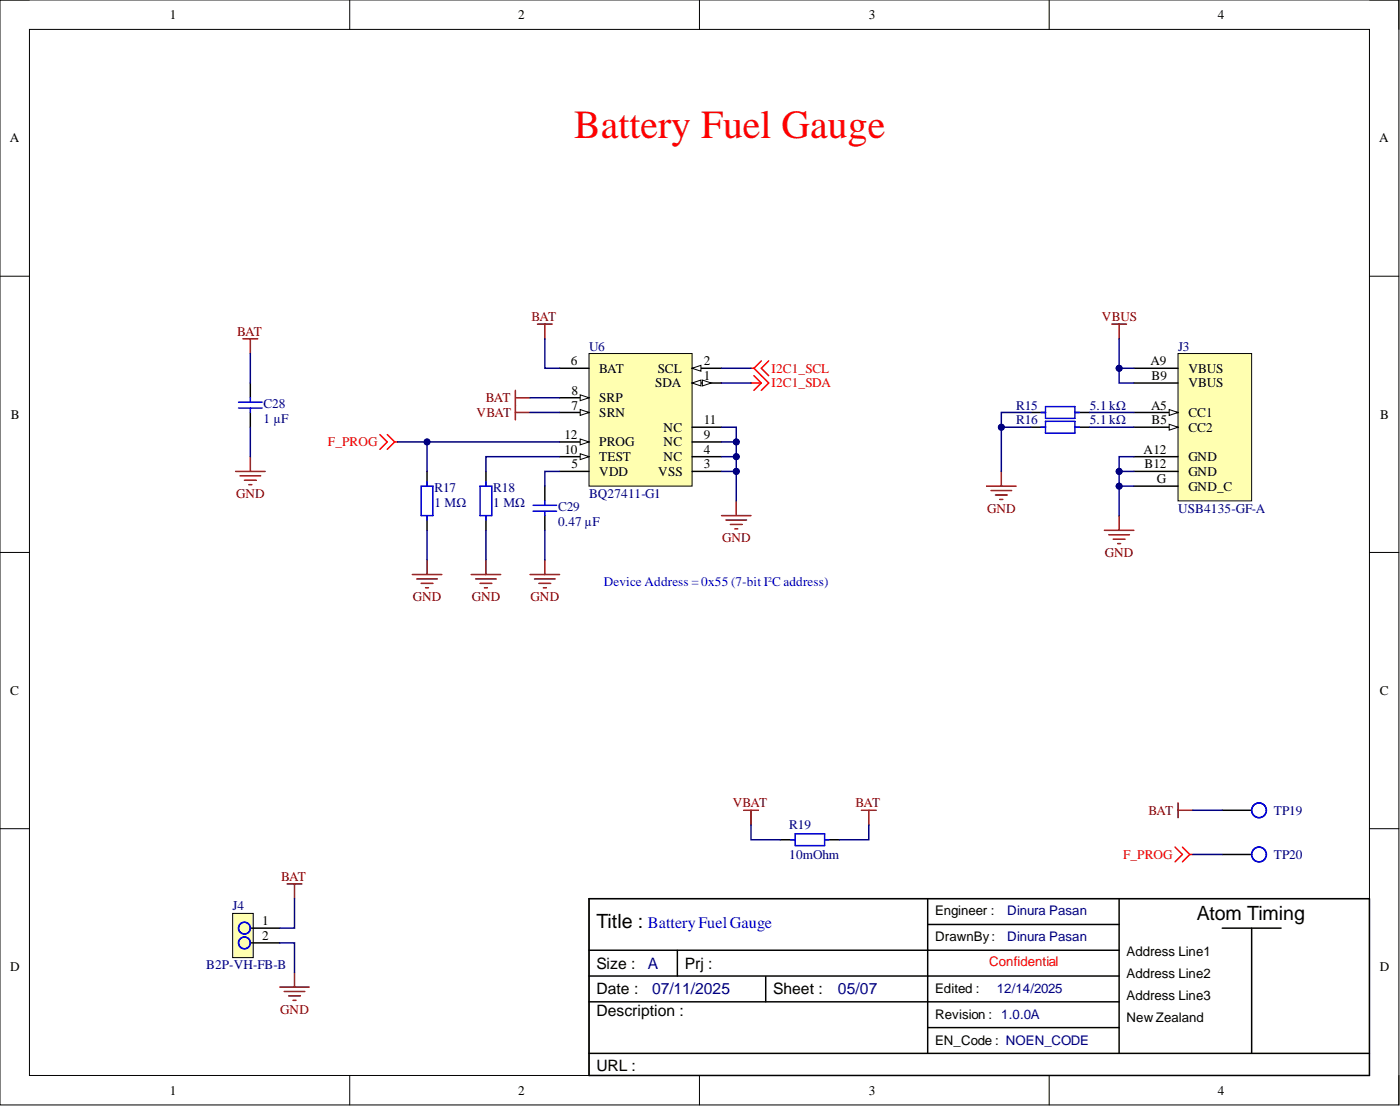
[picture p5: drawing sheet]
<svg xmlns="http://www.w3.org/2000/svg" width="241mm" height="190mm" viewBox="0 0 241 190" stroke-linecap="round" stroke-linejoin="round" font-family="sans-serif">
<defs><g id="words">
<text font-size="6.9" fill="#f00" x="99" y="23.8">Battery Fuel Gauge</text>
<g font-size="3.4">
<text x="102.8" y="159.9">Title :</text>
<text x="206.3" y="158.5">Atom Timing</text>
</g>
<text font-size="2.8" fill="#00f" x="111.7" y="159.8">BatteryFuelGauge</text>
<g font-size="2.7">
<text x="102.8" y="166.9">Size :</text>
<text x="118" y="166.9">Prj :</text>
<text x="102.8" y="171.2">Date :</text>
<text x="133.2" y="171.2">Sheet :</text>
<text x="102.8" y="175">Description :</text>
<text x="102.8" y="184.4">URL :</text>
</g>
<g font-size="2.7" fill="#000080">
<text x="111.7" y="166.9">A</text>
<text x="112.4" y="171.2">07/11/2025</text>
<text x="144.4" y="171.2">05/07</text>
</g>
<g font-size="2.3">
<text x="29.3" y="3.3">1</text>
<text x="89.3" y="3.3">2</text>
<text x="149.7" y="3.3">3</text>
<text x="209.9" y="3.3">4</text>
<text x="1.7" y="24.5">A</text>
<text x="237.7" y="24.5">A</text>
<text x="98.4" y="62.9">6</text>
<text x="103.3" y="64.2">BAT</text>
<text x="113.4" y="64.2">SCL</text>
<text x="121.3" y="65.5">1</text>
<text x="121.3" y="62.9">2</text>
<text x="198.3" y="62.9">A9</text>
<text x="198.5" y="65.5">B9</text>
<text x="204.8" y="64.2">VBUS</text>
<text x="98.5" y="70.5">7</text>
<text x="98.5" y="68">8</text>
<text x="103.3" y="71.8">SRN</text>
<text x="103.3" y="69.3">SRP</text>
<text x="112.9" y="66.7">SDA</text>
<text x="198.4" y="70.5">A5</text>
<text x="204.8" y="71.8">CC1</text>
<text x="204.8" y="66.7">VBUS</text>
<text x="1.9" y="72.1">B</text>
<text x="97.3" y="75.6">12</text>
<text x="103.3" y="76.9">PROG</text>
<text x="114.4" y="76.9">NC</text>
<text x="114.4" y="74.3">NC</text>
<text x="121.3" y="75.6">9</text>
<text x="121.3" y="73.1">11</text>
<text x="198.5" y="73.1">B5</text>
<text x="204.8" y="74.3">CC2</text>
<text x="237.9" y="72.1">B</text>
<text x="97.3" y="78.2">10</text>
<text x="98.5" y="80.7">5</text>
<text x="103.3" y="82">VDD</text>
<text x="103.3" y="79.4">TEST</text>
<text x="113.4" y="82">VSS</text>
<text x="114.4" y="79.4">NC</text>
<text x="121.3" y="80.7">3</text>
<text x="121.3" y="78.2">4</text>
<text x="197.1" y="78.2">A12</text>
<text x="197.3" y="80.7">B12</text>
<text x="199.4" y="83.2">G</text>
<text x="204.8" y="79.4">GND</text>
<text x="204.8" y="82">GND</text>
<text x="204.8" y="84.5">GND_C</text>
<text x="1.8" y="119.7">C</text>
<text x="237.8" y="119.7">C</text>
<text x="45.2" y="161.9">2</text>
<text x="45.2" y="159.4">1</text>
<text x="161.2" y="157.6">Engineer :</text>
<text x="1.8" y="167.3">D</text>
<text x="161.2" y="162.2">DrawnBy:</text>
<text x="194.2" y="164.7">Address Line1</text>
<text x="237.8" y="167.3">D</text>
<text x="161.2" y="171">Edited :</text>
<text x="194.2" y="168.5">Address Line2</text>
<text x="194.2" y="172.3">Address Line3</text>
<text x="161.2" y="175.6">Revision : 1.0.0A</text>
<text x="161.2" y="179.9">EN_Code : NOEN_CODE</text>
<text x="194.2" y="176.1">New Zealand</text>
<text x="29.3" y="188.5">1</text>
<text x="89.3" y="188.5">2</text>
<text x="149.7" y="188.5">3</text>
<text x="209.9" y="188.5">4</text>
</g>
<g font-size="2.3" fill="#800000">
<text x="40.9" y="57.9">BAT</text>
<text x="91.6" y="55.3">BAT</text>
<text x="189.9" y="55.3">VBUS</text>
<text x="82.1" y="71.8">VBAT</text>
<text x="83.8" y="69.3">BAT</text>
<text x="40.7" y="85.8">GND</text>
<text x="170.1" y="88.3">GND</text>
<text x="124.4" y="93.4">GND</text>
<text x="190.4" y="95.9">GND</text>
<text x="71.1" y="103.5">GND</text>
<text x="81.3" y="103.5">GND</text>
<text x="91.5" y="103.5">GND</text>
<text x="126.3" y="139.1">VBAT</text>
<text x="147.5" y="139.1">BAT</text>
<text x="198" y="140.3">BAT</text>
<text x="48.5" y="151.7">BAT</text>
<text x="48.3" y="174.6">GND</text>
</g>
<g font-size="2.3" fill="#000080">
<text x="101.5" y="60.4">U6</text>
<text x="203" y="60.4">J3</text>
<text x="45.4" y="70.3">C28</text>
<text x="175.1" y="70.5">R15</text>
<text x="187.8" y="70.5">5.1 kΩ</text>
<text x="45.4" y="72.8">1 µF</text>
<text x="175.1" y="73.1">R16</text>
<text x="187.8" y="73.1">5.1 kΩ</text>
<text x="74.9" y="84.7">R17</text>
<text x="74.9" y="87.3">1 MΩ</text>
<text x="85" y="84.7">R18</text>
<text x="85" y="87.3">1 MΩ</text>
<text x="96.2" y="88">C29</text>
<text x="101.5" y="85.8">BQ27411-G1</text>
<text x="203" y="88.3">USB4135-GF-A</text>
<text x="96.2" y="90.6">0.47 µF</text>
<text x="136" y="142.9">R19</text>
<text x="219.5" y="140.3">TP19</text>
<text x="136" y="147.9">10mOhm</text>
<text x="219.5" y="147.9">TP20</text>
<text x="40.1" y="156.8">J4</text>
<text x="173.6" y="157.6">Dinura Pasan</text>
<text x="35.5" y="167">B2P-VH-FB-B</text>
<text x="173.6" y="162.2">Dinura Pasan</text>
<text x="171.8" y="171">12/14/2025</text>
</g>
<g font-size="2.3" fill="#f00">
<text x="133" y="64.2">I2C1_SCL</text>
<text x="133" y="66.7">I2C1_SDA</text>
<text x="56.5" y="76.9">F_PROG</text>
<text x="193.6" y="147.9">F_PROG</text>
<text x="170.5" y="166.5">Confidential</text>
</g>
<text font-size="2.3" fill="#00f" x="104.1" y="101">Device Address = 0x55 (7-bit I²C address)</text>
</g></defs>
<g fill="none" stroke="#000" stroke-width=".17">
<path d="M0 0h241.1v190.3h-241.1zM0 0h5.1M60.3 0v5.1M120.6 0v5.1M180.8 0v5.1M236 0h5.1v5.1M5.1 5.1h230.9v180.1h-230.9zM0 47.6h5.1M236 47.6h5.1M0 95.2h5.1M236 95.2h5.1M0 142.7h5.1"/>
<path d="M236 142.7h5.1M60.3 185.2v5.1M120.6 185.2v5.1M180.8 185.2v5.1M241.1 185.2v5.1"/>
</g>
<path d="M101.5 154.8h134.5v30.4h-134.5z" fill-rule="evenodd" fill="#fff"/>
<path d="M101.5 154.8h134.5v30.4h-134.5z" fill="none" stroke="#000" stroke-width=".17"/>
<g fill="none" stroke="#000" stroke-width=".25">
<path d="M43.1 66v2.5M43.1 71v2.6M93.9 83.7v2.6M93.9 88.8v2.5M101.5 154.8h134.5v30.4h-134.5zM134.5 144.6h2.6M142.1 144.6h2.6M159.9 159.2h33M159.9 154.8v26.6M192.9 154.8v26.6M210.7 159.9h10.1M215.7 159.9v21.5"/>
<path d="M101.5 163.7h91.4M101.5 168.1h91.4M101.5 172.6h91.4M116.7 163.7v4.4M132 168.2v4.4M159.9 177h33M101.5 181.4h134.5"/>
</g>
<path d="M41.1 69.3h4.1M41.1 70.3h4.1M43.1 68.5v.8M43.1 70.3v.7M91.9 87h4M91.9 88h4M93.9 86.3v.7M93.9 88v.8M136.3 144.6h.8M137.1 143.6h5v2.1h-5zM142.1 144.6h.8" fill="none" stroke="#00f" stroke-width=".25"/>
<path d="M128.2 139.6h2.5M129.4 139.6v2.5M148.5 139.6h2.5M149.7 139.6v2.5" fill="none" stroke="#800000" stroke-width=".25"/>
<path d="M40.1 157.3h3.6v7.6h-3.6z" fill-rule="evenodd" fill="#ffffb0"/>
<path d="M40.1 157.3h3.6v7.6h-3.6z" fill="none" stroke="#000" stroke-width=".17"/>
<path d="M73.6 81.2v2.5M73.6 88.8v2.5M83.8 81.2v2.5M83.8 88.8v2.5M43.1 159.9h5.1M43.1 162.4h5.1" fill="none" stroke="#000" stroke-width=".25"/>
<g fill="none" stroke="#00f" stroke-width=".25">
<path d="M72.6 83.7h2v5.1h-2zM73.6 83v.7M73.6 88.8v.8M82.7 83.7h2.1v5.1h-2.1zM83.8 83v.7M83.8 88.8v.8"/>
<circle cx="42.1" cy="159.9" r="1.02"/>
<circle cx="42.1" cy="162.4" r="1.02"/>
</g>
<g fill="none" stroke="#800000" stroke-width=".25">
<path d="M41.9 58.4h2.5M43.1 58.4v2.5M92.6 55.8h2.6M93.9 55.8v2.6M43.1 78.7v2.5M88.8 67.2v5.1M88.8 71h2.6M88.8 68.5h2.6M40.6 81.2h5.1M41.4 82h3.5M42.1 82.7h2.1M42.9 83.5h.5"/>
<path d="M71.1 99h5M71.8 99.7h3.6M73.6 96.4v2.6M81.2 99h5.1M82 99.7h3.5M83.8 96.4v2.6M124.4 88.8h5M125.1 89.6h3.6M125.9 90.3h2M126.6 91.1h.6M126.9 86.3v2.5M72.6 100.5h2"/>
<path d="M73.3 101.2h.6M82.7 100.5h2.1M83.5 101.2h.5M49.5 152.3h2.5M50.8 152.3v2.5M48.2 170h5.1M49 170.8h3.5M49.7 171.5h2.1M50.5 172.3h.5M50.8 167.5v2.5"/>
</g>
<path d="M65.5 74.9l1.2 1.2-1.2 1.3M66.7 74.9l1.3 1.2M68 76.1l-1.3 1.3M68 76.1h.5M129.4 66h1.8M129.4 63.4h.5M129.9 64.7l1.3 1.3M129.9 63.4l2.6 2.6-1.3 1.2M131.2 66l-1.3 1.2M131.2 62.2l-1.3 1.2M132.5 62.2l-1.3 1.2 1.3 1.3" fill="none" stroke="#f00" stroke-width=".25"/>
<path d="M101.5 60.9h17.8v22.8h-17.8z" fill-rule="evenodd" fill="#ffffb0"/>
<path d="M101.5 60.9h17.8v22.8h-17.8z" fill="none" stroke="#000" stroke-width=".17"/>
<path d="M119.3 66h5.1" fill="none" stroke="#000" stroke-width=".25"/>
<path d="M119.3 66l1.5-.5v1z" fill="#f8fcff"/>
<path d="M119.3 66l1.5-.5v1z" fill="none" stroke="#000" stroke-width=".17"/>
<path d="M121.1 65.5l1.5 .5-1.5 .5z" fill="#f8fcff"/>
<path d="M121.1 65.5l1.5 .5-1.5 .5z" fill="none" stroke="#000" stroke-width=".17"/>
<path d="M119.3 63.4h5.1" fill="none" stroke="#000" stroke-width=".25"/>
<path d="M119.3 63.4l1.5-.5v1z" fill="#f8fcff"/>
<path d="M119.3 63.4l1.5-.5v1z" fill="none" stroke="#000" stroke-width=".17"/>
<path d="M96.4 63.4h5.1M96.4 71h5.1M119.3 78.7h5.1M96.4 81.2h5.1M119.3 81.2h5.1" fill="none" stroke="#000" stroke-width=".25"/>
<path d="M100 70.5l1.5 .5-1.5 .6z" fill="#f8fcff"/>
<path d="M100 70.5l1.5 .5-1.5 .6z" fill="none" stroke="#000" stroke-width=".17"/>
<path d="M96.4 68.5h5.1" fill="none" stroke="#000" stroke-width=".25"/>
<path d="M100 68l1.5 .5-1.5 .5z" fill="#f8fcff"/>
<path d="M100 68l1.5 .5-1.5 .5z" fill="none" stroke="#000" stroke-width=".17"/>
<path d="M96.4 78.7h5.1M119.3 76.1h5.1" fill="none" stroke="#000" stroke-width=".25"/>
<path d="M100 78.2l1.5 .5-1.5 .5z" fill="#f8fcff"/>
<path d="M100 78.2l1.5 .5-1.5 .5z" fill="none" stroke="#000" stroke-width=".17"/>
<path d="M96.4 76.1h5.1M119.3 73.6h5.1" fill="none" stroke="#000" stroke-width=".25"/>
<path d="M100 75.6l1.5 .5-1.5 .5z" fill="#f8fcff"/>
<path d="M100 75.6l1.5 .5-1.5 .5z" fill="none" stroke="#000" stroke-width=".17"/>
<path d="M91.4 99h5M92.1 99.7h3.6M93.9 96.4v2.6M92.9 100.5h2M93.7 101.2h.5M203 138.3v2.5M203 139.6h2.6" fill="none" stroke="#800000" stroke-width=".25"/>
<path d="M210.7 139.6h5M210.7 147.2h5" fill="none" stroke="#000" stroke-width=".25"/>
<g fill="none" stroke="#00f" stroke-width=".25">
<circle cx="217" cy="139.6" r="1.27"/>
<circle cx="217" cy="147.2" r="1.27"/>
</g>
<path d="M202.5 145.9l1.3 1.3-1.3 1.2M203.8 145.9l1.3 1.3M205.1 147.2l-1.3 1.2M205.1 147.2h.5" fill="none" stroke="#f00" stroke-width=".25"/>
<path d="M203 60.9h12.7v25.4h-12.7z" fill-rule="evenodd" fill="#ffffb0"/>
<path d="M203 60.9h12.7v25.4h-12.7z" fill="none" stroke="#000" stroke-width=".17"/>
<path d="M195.4 71h7.6" fill="none" stroke="#000" stroke-width=".25"/>
<path d="M201.5 70.5l1.5 .5-1.5 .6z" fill="#f8fcff"/>
<path d="M201.5 70.5l1.5 .5-1.5 .6z" fill="none" stroke="#000" stroke-width=".17"/>
<path d="M195.4 63.4h7.6M195.4 78.7h7.6M195.4 66h7.6M195.4 73.6h7.6M195.4 81.2h7.6" fill="none" stroke="#000" stroke-width=".25"/>
<path d="M201.5 73.1l1.5 .5-1.5 .5z" fill="#f8fcff"/>
<path d="M201.5 73.1l1.5 .5-1.5 .5z" fill="none" stroke="#000" stroke-width=".17"/>
<path d="M177.7 71h2.5M177.7 73.6h2.5M185.3 71h2.5M185.3 73.6h2.5M195.4 83.7h7.6" fill="none" stroke="#000" stroke-width=".25"/>
<path d="M179.4 71h.8M179.4 73.6h.8M180.2 70h5.1v2.1h-5.1zM180.2 72.6h5.1v2h-5.1zM185.3 71h.7M185.3 73.6h.7" fill="none" stroke="#00f" stroke-width=".25"/>
<path d="M191.6 55.8h2.6M192.9 55.8v2.6M170 83.7h5.1M170.8 84.5h3.6M171.6 85.3h2M172.3 86h.5M172.6 81.2v2.5M190.4 91.3h5M191.1 92.1h3.6M191.9 92.9h2M192.6 93.6h.5M192.9 88.8v2.5" fill="none" stroke="#800000" stroke-width=".25"/>
<path d="M43.1 60.9v5.1M43.1 73.6v5.1M124.4 76.1h2.5M50.8 154.8v5.1h-2.6M129.4 142.1v2.5h5.1M149.7 142.1v2.5h-5M48.2 162.4h2.6v5.1" fill="none" stroke="#000080" stroke-width=".25"/>
<circle cx="126.9" cy="76.1" r=".51" fill="#000080"/>
<circle cx="126.9" cy="76.1" r=".51" fill="none" stroke="#000080" stroke-width=".17"/>
<path d="M124.4 78.7h2.5" fill="none" stroke="#000080" stroke-width=".25"/>
<circle cx="126.9" cy="78.7" r=".51" fill="#000080"/>
<circle cx="126.9" cy="78.7" r=".51" fill="none" stroke="#000080" stroke-width=".17"/>
<path d="M124.4 81.2h2.5" fill="none" stroke="#000080" stroke-width=".25"/>
<circle cx="126.9" cy="81.2" r=".51" fill="#000080"/>
<circle cx="126.9" cy="81.2" r=".51" fill="none" stroke="#000080" stroke-width=".17"/>
<path d="M93.9 58.4v5h2.5M73.6 76.1v5.1M91.4 68.5h5M91.4 71h5M96.4 78.7h-12.6v2.5M124.4 63.4h5M124.4 66h5M73.6 91.3v5.1M83.8 91.3v5.1M93.9 91.3v5.1M96.4 81.2h-2.5v2.5" fill="none" stroke="#000080" stroke-width=".25"/>
<circle cx="73.6" cy="76.1" r=".51" fill="#000080"/>
<circle cx="73.6" cy="76.1" r=".51" fill="none" stroke="#000080" stroke-width=".17"/>
<path d="M68.5 76.1h27.9M205.6 139.6h5.1M205.6 147.2h5.1" fill="none" stroke="#000080" stroke-width=".25"/>
<circle cx="73.6" cy="76.1" r=".51" fill="#000080"/>
<circle cx="73.6" cy="76.1" r=".51" fill="none" stroke="#000080" stroke-width=".17"/>
<path d="M124.4 73.6h2.5v12.7" fill="none" stroke="#000080" stroke-width=".25"/>
<circle cx="126.9" cy="81.2" r=".51" fill="#000080"/>
<circle cx="126.9" cy="81.2" r=".51" fill="none" stroke="#000080" stroke-width=".17"/>
<circle cx="126.9" cy="78.7" r=".51" fill="#000080"/>
<circle cx="126.9" cy="78.7" r=".51" fill="none" stroke="#000080" stroke-width=".17"/>
<circle cx="126.9" cy="76.1" r=".51" fill="#000080"/>
<circle cx="126.9" cy="76.1" r=".51" fill="none" stroke="#000080" stroke-width=".17"/>
<path d="M195.4 78.7h-2.5v10.1" fill="none" stroke="#000080" stroke-width=".25"/>
<circle cx="192.9" cy="81.2" r=".51" fill="#000080"/>
<circle cx="192.9" cy="81.2" r=".51" fill="none" stroke="#000080" stroke-width=".17"/>
<circle cx="192.9" cy="83.7" r=".51" fill="#000080"/>
<circle cx="192.9" cy="83.7" r=".51" fill="none" stroke="#000080" stroke-width=".17"/>
<path d="M192.9 83.7h2.5" fill="none" stroke="#000080" stroke-width=".25"/>
<circle cx="192.9" cy="83.7" r=".51" fill="#000080"/>
<circle cx="192.9" cy="83.7" r=".51" fill="none" stroke="#000080" stroke-width=".17"/>
<path d="M192.9 81.2h2.5" fill="none" stroke="#000080" stroke-width=".25"/>
<circle cx="192.9" cy="81.2" r=".51" fill="#000080"/>
<circle cx="192.9" cy="81.2" r=".51" fill="none" stroke="#000080" stroke-width=".17"/>
<path d="M172.6 73.6v7.6M187.8 71h7.6M187.8 73.6h7.6" fill="none" stroke="#000080" stroke-width=".25"/>
<circle cx="172.6" cy="73.6" r=".51" fill="#000080"/>
<circle cx="172.6" cy="73.6" r=".51" fill="none" stroke="#000080" stroke-width=".17"/>
<path d="M177.7 71h-5.1v2.6h5.1" fill="none" stroke="#000080" stroke-width=".25"/>
<circle cx="172.6" cy="73.6" r=".51" fill="#000080"/>
<circle cx="172.6" cy="73.6" r=".51" fill="none" stroke="#000080" stroke-width=".17"/>
<path d="M192.9 58.4v7.6h2.5" fill="none" stroke="#000080" stroke-width=".25"/>
<circle cx="192.9" cy="63.4" r=".51" fill="#000080"/>
<circle cx="192.9" cy="63.4" r=".51" fill="none" stroke="#000080" stroke-width=".17"/>
<path d="M192.9 63.4h2.5" fill="none" stroke="#000080" stroke-width=".25"/>
<circle cx="192.9" cy="63.4" r=".51" fill="#000080"/>
<circle cx="192.9" cy="63.4" r=".51" fill="none" stroke="#000080" stroke-width=".17"/>
<use href="#words"/>
</svg>
